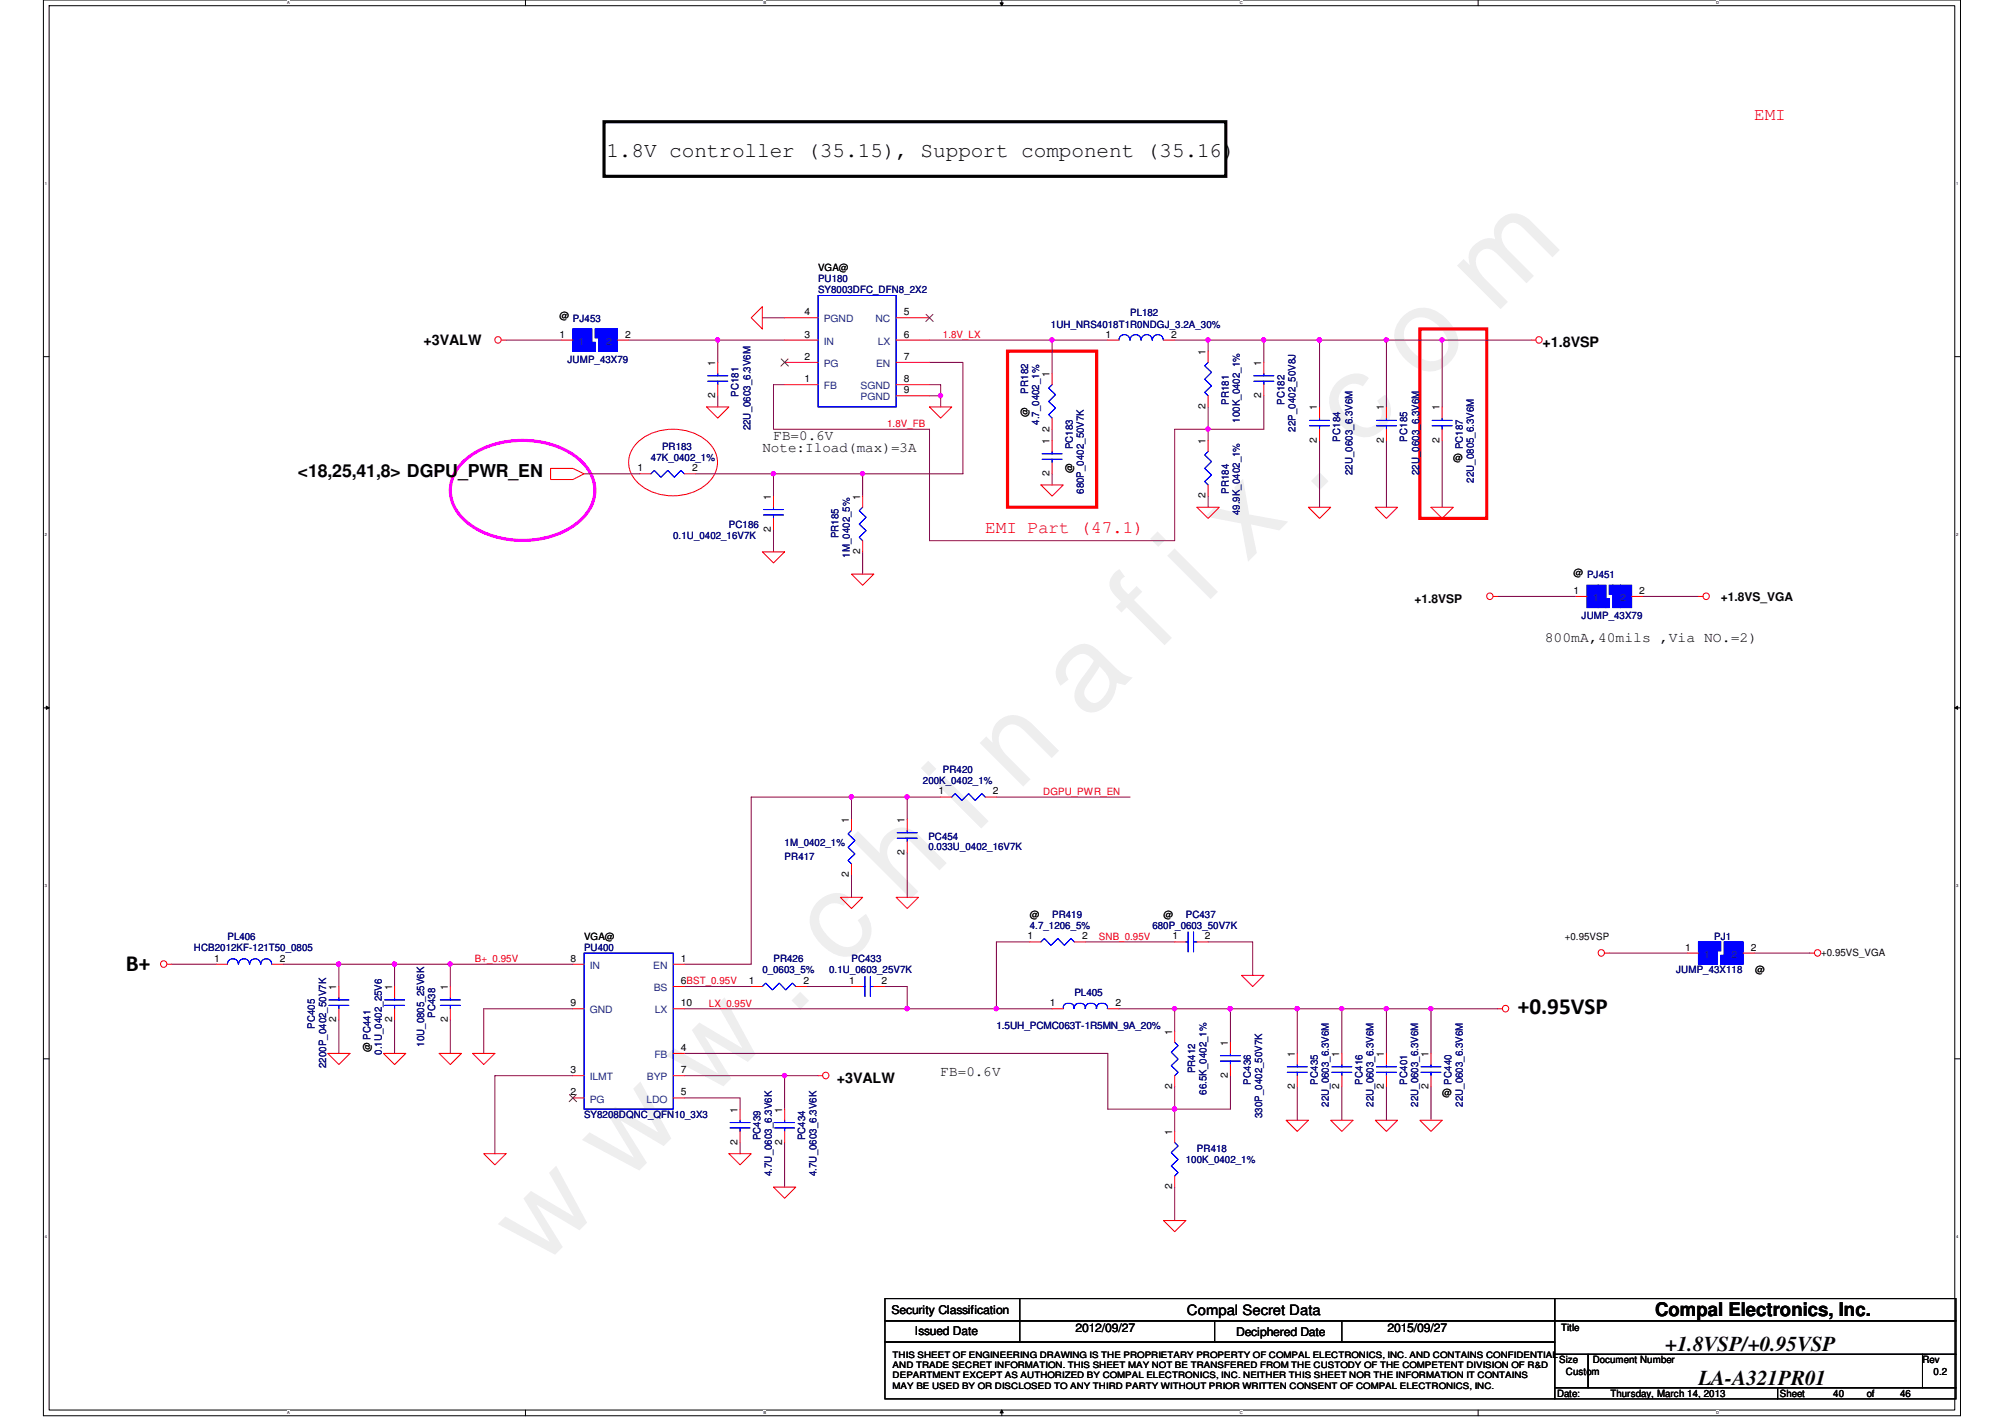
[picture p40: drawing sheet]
<svg xmlns="http://www.w3.org/2000/svg" width="297mm" height="210mm" viewBox="0 0 297 210" stroke-linecap="round" stroke-linejoin="round" font-family="sans-serif">
<defs><g id="words">
<text font-size="17.6" fill="#f0f" x="80.1" y="188" transform="rotate(-45 80.1 188)">w w w . c h i n a f i x . c o m</text>
<g font-size="3.4">
<text x="18.7" y="143.8">B+</text>
<text x="224.9" y="150.2">+0.95VSP</text>
</g>
<g font-size="3.1">
<text x="89.8" y="23.3">1.8V controller (35.15), Support component (35.16)</text>
<text x="246.7" y="200.2">+1.8VSP/+0.95VSP</text>
<text x="251.6" y="205.1">LA-A321PR01</text>
</g>
<text font-size="2.8" x="245.2" y="195">Compal Electronics, Inc.</text>
<g font-size="2.6" fill="#f00">
<text x="259.9" y="17.8">EMI</text>
<text x="146" y="78.9">EMI Part (47.1)</text>
</g>
<text font-size="2.6" x="44.1" y="70.6">&lt;18,25,41,8&gt; DGPU_PWR_EN</text>
<g font-size="2.1">
<text x="62.7" y="51.1">+3VALW</text>
<text x="228.5" y="51.4">+1.8VSP</text>
<text x="114.6" y="65.2">FB=0.6V</text>
<text x="112.9" y="66.9">Note:Iload(max)=3A</text>
<text x="228.9" y="95.1">800mA,40mils ,Via NO.=2)</text>
<text x="124" y="160.4">+3VALW</text>
<text x="139.4" y="159.3">FB=0.6V</text>
<text x="175.8" y="194.8">Compal Secret Data</text>
</g>
<g font-size="1.8">
<text x="209.5" y="89.3">+1.8VSP</text>
<text x="254.9" y="89">+1.8VS_VGA</text>
<text x="132.1" y="194.6">Security Classification</text>
<text x="135.5" y="197.8">Issued Date</text>
<text x="159.3" y="197.3">2012/09/27</text>
<text x="183.1" y="198">Deciphered Date</text>
<text x="205.6" y="197.3">2015/09/27</text>
</g>
<g font-size="1.5" fill="#000080">
<text x="121.2" y="41.8">PU180</text>
<text x="121.2" y="43.5">SY8003DFC_DFN8_2X2</text>
<text x="167.4" y="46.8">PL182</text>
<text x="84.1" y="53.7">JUMP_43X79</text>
<text x="155.7" y="48.6">1UH_NRS4018T1R0NDGJ_3.2A_30%</text>
<text x="109.4" y="58.8" transform="rotate(-90 109.4 58.8)">PC181</text>
<text x="152.3" y="58.3" transform="rotate(-90 152.3 58.3)">PR182</text>
<text x="182" y="59.9" transform="rotate(-90 182 59.9)">PR181</text>
<text x="190.3" y="59.9" transform="rotate(-90 190.3 59.9)">PC182</text>
<text x="111.2" y="63.8" transform="rotate(-90 111.2 63.8)">22U_0603_6.3V6M</text>
<text x="154" y="62.9" transform="rotate(-90 154 62.9)">4.7_0402_1%</text>
<text x="183.7" y="62.6" transform="rotate(-90 183.7 62.6)">100K_0402_1%</text>
<text x="191.9" y="63.9" transform="rotate(-90 191.9 63.9)">22P_0402_50V8J</text>
<text x="198.5" y="65.4" transform="rotate(-90 198.5 65.4)">PC184</text>
<text x="208.4" y="65.4" transform="rotate(-90 208.4 65.4)">PC185</text>
<text x="96.4" y="68.2">47K_0402_1%</text>
<text x="98.1" y="66.6">PR183</text>
<text x="158.9" y="66.5" transform="rotate(-90 158.9 66.5)">PC183</text>
<text x="200.4" y="70.4" transform="rotate(-90 200.4 70.4)">22U_0603_6.3V6M</text>
<text x="210.3" y="70.4" transform="rotate(-90 210.3 70.4)">22U_0603_6.3V6M</text>
<text x="216.7" y="66.5" transform="rotate(-90 216.7 66.5)">PC187</text>
<text x="218.4" y="71.5" transform="rotate(-90 218.4 71.5)">22U_0805_6.3V6M</text>
<text x="160.6" y="73.2" transform="rotate(-90 160.6 73.2)">680P_0402_50V7K</text>
<text x="182" y="73.2" transform="rotate(-90 182 73.2)">PR184</text>
<text x="183.7" y="76.3" transform="rotate(-90 183.7 76.3)">49.9K_0402_1%</text>
<text x="99.7" y="79.8">0.1U_0402_16V7K</text>
<text x="108" y="78.1">PC186</text>
<text x="124.2" y="79.8" transform="rotate(-90 124.2 79.8)">PR185</text>
<text x="125.9" y="82.6" transform="rotate(-90 125.9 82.6)">1M_0402_5%</text>
<text x="234.3" y="91.7">JUMP_43X79</text>
<text x="136.7" y="116.1">200K_0402_1%</text>
<text x="139.7" y="114.5">PR420</text>
<text x="116.2" y="125.3">1M_0402_1%</text>
<text x="137.5" y="124.4">PC454</text>
<text x="137.5" y="125.9">0.033U_0402_16V7K</text>
<text x="116.2" y="127.3">PR417</text>
<text x="152.6" y="137.6">4.7_1206_5%</text>
<text x="155.9" y="135.9">PR419</text>
<text x="170.7" y="137.6">680P_0603_50V7K</text>
<text x="175.7" y="135.9">PC437</text>
<text x="28.7" y="140.9">HCB2012KF-121T50_0805</text>
<text x="33.7" y="139.2">PL406</text>
<text x="86.5" y="140.9">PU400</text>
<text x="114.6" y="142.5">PR426</text>
<text x="126.1" y="142.5">PC433</text>
<text x="254" y="139.2">PJ1</text>
<text x="112.9" y="144.2">0_0603_5%</text>
<text x="122.8" y="144.2">0.1U_0603_25V7K</text>
<text x="159.2" y="147.5">PL405</text>
<text x="248.3" y="144.2">JUMP_43X118</text>
<text x="46.6" y="152.4" transform="rotate(-90 46.6 152.4)">PC405</text>
<text x="62.8" y="155.1" transform="rotate(-90 62.8 155.1)">10U_0805_25V6K</text>
<text x="64.5" y="150.7" transform="rotate(-90 64.5 150.7)">PC438</text>
<text x="147.6" y="152.4">1.5UH_PCMC063T-1R5MN_9A_20%</text>
<text x="48.3" y="158.2" transform="rotate(-90 48.3 158.2)">2200P_0402_50V7K</text>
<text x="56.6" y="156.2" transform="rotate(-90 56.6 156.2)">0.1U_0402_25V6</text>
<text x="177.1" y="159" transform="rotate(-90 177.1 159)">PR412</text>
<text x="185.3" y="160.7" transform="rotate(-90 185.3 160.7)">PC436</text>
<text x="195.2" y="160.7" transform="rotate(-90 195.2 160.7)">PC435</text>
<text x="201.8" y="160.7" transform="rotate(-90 201.8 160.7)">PC416</text>
<text x="208.4" y="160.7" transform="rotate(-90 208.4 160.7)">PC401</text>
<text x="215" y="160.7" transform="rotate(-90 215 160.7)">PC440</text>
<text x="86.5" y="165.7">SY8208DQNC_QFN10_3X3</text>
<text x="178.7" y="162.1" transform="rotate(-90 178.7 162.1)">66.5K_0402_1%</text>
<text x="187" y="165.6" transform="rotate(-90 187 165.6)">330P_0402_50V7K</text>
<text x="196.9" y="164" transform="rotate(-90 196.9 164)">22U_0603_6.3V6M</text>
<text x="203.5" y="164" transform="rotate(-90 203.5 164)">22U_0603_6.3V6M</text>
<text x="210.1" y="164" transform="rotate(-90 210.1 164)">22U_0603_6.3V6M</text>
<text x="216.7" y="164" transform="rotate(-90 216.7 164)">22U_0603_6.3V6M</text>
<text x="112.7" y="168.9" transform="rotate(-90 112.7 168.9)">PC439</text>
<text x="119.3" y="168.9" transform="rotate(-90 119.3 168.9)">PC434</text>
<text x="175.7" y="172.3">100K_0402_1%</text>
<text x="177.3" y="170.6">PR418</text>
<text x="114.3" y="174.2" transform="rotate(-90 114.3 174.2)">4.7U_0603_6.3V6K</text>
<text x="120.9" y="174.2" transform="rotate(-90 120.9 174.2)">4.7U_0603_6.3V6K</text>
</g>
<g font-size="1.5">
<text x="121.2" y="40.2">VGA@</text>
<text x="82.9" y="47.3">@ PJ453</text>
<text x="119.2" y="46.7">4</text>
<text x="133.9" y="46.7">5</text>
<text x="82.9" y="50">1</text>
<text x="92.6" y="50">2</text>
<text x="119.2" y="50">3</text>
<text x="119.2" y="53.3">2</text>
<text x="133.9" y="53.3">7</text>
<text x="133.9" y="50">6</text>
<text x="163.8" y="50">1</text>
<text x="173.5" y="50">2</text>
<text x="178.6" y="52.5" transform="rotate(-90 178.6 52.5)">1</text>
<text x="106" y="59" transform="rotate(-90 106 59)">2</text>
<text x="106" y="54.2" transform="rotate(-90 106 54.2)">1</text>
<text x="119.2" y="56.6">1</text>
<text x="133.9" y="56.6">8</text>
<text x="133.9" y="58.3">9</text>
<text x="155.5" y="55.8" transform="rotate(-90 155.5 55.8)">1</text>
<text x="186.9" y="59" transform="rotate(-90 186.9 59)">2</text>
<text x="186.9" y="54.2" transform="rotate(-90 186.9 54.2)">1</text>
<text x="152.3" y="61.8" transform="rotate(-90 152.3 61.8)">@</text>
<text x="155.5" y="65.7" transform="rotate(-90 155.5 65.7)">1</text>
<text x="155.5" y="63.9" transform="rotate(-90 155.5 63.9)">2</text>
<text x="178.6" y="65.7" transform="rotate(-90 178.6 65.7)">1</text>
<text x="178.6" y="60.6" transform="rotate(-90 178.6 60.6)">2</text>
<text x="195.1" y="65.6" transform="rotate(-90 195.1 65.6)">2</text>
<text x="195.1" y="60.8" transform="rotate(-90 195.1 60.8)">1</text>
<text x="205" y="65.6" transform="rotate(-90 205 65.6)">2</text>
<text x="205" y="60.8" transform="rotate(-90 205 60.8)">1</text>
<text x="213.3" y="65.6" transform="rotate(-90 213.3 65.6)">2</text>
<text x="213.3" y="60.8" transform="rotate(-90 213.3 60.8)">1</text>
<text x="94.4" y="69.8">1</text>
<text x="102.5" y="69.8">2</text>
<text x="155.5" y="70.5" transform="rotate(-90 155.5 70.5)">2</text>
<text x="158.9" y="70" transform="rotate(-90 158.9 70)">@</text>
<text x="215.3" y="68.2">@</text>
<text x="114.2" y="74" transform="rotate(-90 114.2 74)">1</text>
<text x="127.4" y="74" transform="rotate(-90 127.4 74)">1</text>
<text x="178.6" y="73.8" transform="rotate(-90 178.6 73.8)">2</text>
<text x="114.2" y="78.8" transform="rotate(-90 114.2 78.8)">2</text>
<text x="127.4" y="82.1" transform="rotate(-90 127.4 82.1)">2</text>
<text x="233.1" y="88">1</text>
<text x="233.1" y="85.3">@ PJ451</text>
<text x="242.9" y="88">2</text>
<text x="139" y="117.7">1</text>
<text x="147.1" y="117.7">2</text>
<text x="125.8" y="121.9" transform="rotate(-90 125.8 121.9)">1</text>
<text x="134" y="121.9" transform="rotate(-90 134 121.9)">1</text>
<text x="125.8" y="130" transform="rotate(-90 125.8 130)">2</text>
<text x="134" y="126.7" transform="rotate(-90 134 126.7)">2</text>
<text x="152.6" y="135.9">@</text>
<text x="172.4" y="135.9">@</text>
<text x="31.7" y="142.5">1</text>
<text x="41.4" y="142.5">2</text>
<text x="84.5" y="142.5">8</text>
<text x="86.5" y="139.2">VGA@</text>
<text x="100.9" y="142.5">1</text>
<text x="152.2" y="139.1">1</text>
<text x="160.3" y="139.1">2</text>
<text x="173.7" y="139.1">1</text>
<text x="178.5" y="139.1">2</text>
<text x="231.8" y="139.2">+0.95VSP</text>
<text x="249.6" y="140.8">1</text>
<text x="259.4" y="140.8">2</text>
<text x="269.8" y="141.6">+0.95VS_VGA</text>
<text x="49.8" y="146.6" transform="rotate(-90 49.8 146.6)">1</text>
<text x="58.1" y="146.6" transform="rotate(-90 58.1 146.6)">1</text>
<text x="66.3" y="146.6" transform="rotate(-90 66.3 146.6)">1</text>
<text x="84.5" y="149.1">9</text>
<text x="100.9" y="145.8">6BST_0.95V</text>
<text x="100.9" y="149.1">10</text>
<text x="111" y="145.8">1</text>
<text x="119" y="145.8">2</text>
<text x="125.8" y="145.8">1</text>
<text x="130.6" y="145.8">2</text>
<text x="155.5" y="149.1">1</text>
<text x="165.3" y="149.1">2</text>
<text x="260.1" y="144.2">@</text>
<text x="49.8" y="151.4" transform="rotate(-90 49.8 151.4)">2</text>
<text x="54.9" y="155.9" transform="rotate(-90 54.9 155.9)">@ PC441</text>
<text x="58.1" y="151.4" transform="rotate(-90 58.1 151.4)">2</text>
<text x="66.3" y="151.4" transform="rotate(-90 66.3 151.4)">2</text>
<text x="100.9" y="155.7">4</text>
<text x="173.6" y="153.2" transform="rotate(-90 173.6 153.2)">1</text>
<text x="181.9" y="154.9" transform="rotate(-90 181.9 154.9)">1</text>
<text x="84.5" y="159">3</text>
<text x="100.9" y="159">7</text>
<text x="173.6" y="161.3" transform="rotate(-90 173.6 161.3)">2</text>
<text x="181.9" y="159.7" transform="rotate(-90 181.9 159.7)">2</text>
<text x="191.8" y="161.3" transform="rotate(-90 191.8 161.3)">2</text>
<text x="191.8" y="156.5" transform="rotate(-90 191.8 156.5)">1</text>
<text x="198.4" y="161.3" transform="rotate(-90 198.4 161.3)">2</text>
<text x="198.4" y="156.5" transform="rotate(-90 198.4 156.5)">1</text>
<text x="205" y="161.3" transform="rotate(-90 205 161.3)">2</text>
<text x="205" y="156.5" transform="rotate(-90 205 156.5)">1</text>
<text x="211.6" y="161.3" transform="rotate(-90 211.6 161.3)">2</text>
<text x="211.6" y="156.5" transform="rotate(-90 211.6 156.5)">1</text>
<text x="84.5" y="162.3">2</text>
<text x="100.9" y="162.3">5</text>
<text x="109.3" y="164.8" transform="rotate(-90 109.3 164.8)">1</text>
<text x="115.9" y="164.8" transform="rotate(-90 115.9 164.8)">1</text>
<text x="213.7" y="162.3">@</text>
<text x="109.3" y="169.6" transform="rotate(-90 109.3 169.6)">2</text>
<text x="115.9" y="169.6" transform="rotate(-90 115.9 169.6)">2</text>
<text x="173.6" y="168.1" transform="rotate(-90 173.6 168.1)">1</text>
<text x="173.6" y="176.2" transform="rotate(-90 173.6 176.2)">2</text>
<text x="231.3" y="197.2">Title</text>
<text x="231" y="202">Size</text>
<text x="232" y="203.6">Custom</text>
<text x="236" y="202">Document Number</text>
<text x="284.8" y="202">Rev</text>
<text x="286.5" y="203.6">0.2</text>
<text x="230.7" y="206.9">Date:</text>
<text x="238.6" y="206.9">Thursday, March 14, 2013</text>
<text x="263.7" y="206.9">Sheet</text>
<text x="271.6" y="206.9">40</text>
<text x="276.6" y="206.9">of</text>
<text x="281.5" y="206.9">46</text>
</g>
<g font-size="1.5" fill="#004080">
<text x="122" y="47.8">PGND</text>
<text x="129.7" y="47.8">NC</text>
<text x="85.7" y="51.1">1</text>
<text x="89.8" y="51.1">2</text>
<text x="122" y="51.1">IN</text>
<text x="130" y="51.1">LX</text>
<text x="122" y="54.4">PG</text>
<text x="122" y="57.7">FB</text>
<text x="127.5" y="57.7">SGND</text>
<text x="127.5" y="59.3">PGND</text>
<text x="129.8" y="54.4">EN</text>
<text x="236" y="89">1</text>
<text x="240" y="89">2</text>
<text x="87.4" y="143.5">IN</text>
<text x="96.8" y="143.5">EN</text>
<text x="252.5" y="141.9">1</text>
<text x="256.5" y="141.9">2</text>
<text x="96.9" y="146.8">BS</text>
<text x="87.4" y="150.1">GND</text>
<text x="97" y="150.1">LX</text>
<text x="87.4" y="160">ILMT</text>
<text x="95.8" y="160">BYP</text>
<text x="96.9" y="156.7">FB</text>
<text x="87.4" y="163.3">PG</text>
<text x="95.8" y="163.3">LDO</text>
</g>
<g font-size="1.5" fill="#f00">
<text x="139.7" y="50">1.8V_LX</text>
<text x="131.4" y="63.2">1.8V_FB</text>
<text x="154.6" y="117.7">DGPU_PWR_EN</text>
<text x="70.4" y="142.5">B+_0.95V</text>
<text x="162.8" y="139.2">SNB_0.95V</text>
<text x="105" y="149.1">LX_0.95V</text>
</g>
<g font-size="1.3">
<text x="132.2" y="201.1">THIS SHEET OF ENGINEERING DRAWING IS THE PROPRIETARY PROPERTY OF COMPAL ELECTRONICS, INC. AND CONTAINS CONFIDENTIAL</text>
<text x="132.2" y="202.6">AND TRADE SECRET INFORMATION. THIS SHEET MAY NOT BE TRANSFERED FROM THE CUSTODY OF THE COMPETENT DIVISION OF R&amp;D</text>
<text x="132.2" y="204.2">DEPARTMENT EXCEPT AS AUTHORIZED BY COMPAL ELECTRONICS, INC. NEITHER THIS SHEET NOR THE INFORMATION IT CONTAINS</text>
<text x="132.2" y="205.7">MAY BE USED BY OR DISCLOSED TO ANY THIRD PARTY WITHOUT PRIOR WRITTEN CONSENT OF COMPAL ELECTRONICS, INC.</text>
</g>
<g font-size=".6">
<text x="42.5" y=".6">A</text>
<text x="113.1" y=".6">B</text>
<text x="183.7" y=".6">C</text>
<text x="254.3" y=".6">D</text>
<text x="6.6" y="27.4">1</text>
<text x="289.8" y="27.4">1</text>
<text x="6.6" y="79.4">2</text>
<text x="289.8" y="79.4">2</text>
<text x="6.6" y="131.4">3</text>
<text x="289.8" y="131.4">3</text>
<text x="6.6" y="183.4">4</text>
<text x="289.8" y="183.4">4</text>
<text x="42.5" y="209.5">A</text>
<text x="113.1" y="209.5">B</text>
<text x="183.7" y="209.5">C</text>
<text x="254.3" y="209.5">D</text>
</g>
</g></defs>
<path d="M6.4 0h284v209.7h-284zM7.3 .8h282.3v208.1h-282.3z" fill="none" stroke="#000" stroke-width=".15"/>
<g fill="#fff">
<path d="M42.5 .1h.4v.7h-.4z"/>
<path d="M42.5 209h.4v.6h-.4z"/>
</g>
<path d="M77.8 0v.8M77.8 208.9v.8" fill="none" stroke="#000" stroke-width=".15"/>
<g fill="#fff">
<path d="M113.1 .1h.4v.7h-.4z"/>
<path d="M113.1 209h.4v.6h-.4z"/>
</g>
<path d="M148.2 .4h.4l-.2 .4zM148.4 0v.8M148.4 208.9l.2 .4h-.4zM148.4 208.9v.8" fill="none" stroke="#000" stroke-width=".15"/>
<path d="M148.2 .4h.4l-.2 .4zM148.4 208.9l.2 .4h-.4z" fill="#000"/>
<g fill="#fff">
<path d="M183.7 .1h.4v.7h-.4z"/>
<path d="M183.7 209h.4v.6h-.4z"/>
</g>
<path d="M219 0v.8M219 208.9v.8" fill="none" stroke="#000" stroke-width=".15"/>
<g fill="#fff">
<path d="M254.3 .1h.3v.7h-.3z"/>
<path d="M254.3 209h.3v.6h-.3z"/>
<path d="M6.6 26.8h.3v.7h-.3z"/>
<path d="M289.8 26.8h.3v.7h-.3z"/>
<path d="M6.6 78.8h.3v.7h-.3z"/>
<path d="M289.8 78.8h.3v.7h-.3z"/>
</g>
<path d="M6.4 52.8h.9M289.6 52.8h.8" fill="none" stroke="#000" stroke-width=".15"/>
<g fill="#fff">
<path d="M6.6 130.9h.3v.6h-.3z"/>
<path d="M289.8 130.9h.3v.6h-.3z"/>
</g>
<path d="M6.4 104.9h.9M6.9 104.6l.4 .3-.4 .2zM289.6 104.9l.4-.3v.5zM289.6 104.9h.8" fill="none" stroke="#000" stroke-width=".15"/>
<path d="M6.9 104.6l.4 .3-.4 .2zM289.6 104.9l.4-.3v.5z" fill="#000"/>
<g fill="#fff">
<path d="M6.6 182.8h.3v.7h-.3z"/>
<path d="M289.8 182.8h.3v.7h-.3z"/>
</g>
<path d="M6.4 156.8h.9M289.6 156.8h.8" fill="none" stroke="#000" stroke-width=".15"/>
<path d="M89.5 18h92.1v8.1h-92.1z" fill="none" stroke="#000" stroke-width=".47"/>
<path d="M68.9 68.1a14 14 0 0 1 13.9-1.9 8.1 8.1 0 0 1 5.2 5.4 5.8 5.8 0 0 1-2.1 5.6 13.9 13.9 0 0 1-13.9 1.8 8.1 8.1 0 0 1-5.2-5.4 5.9 5.9 0 0 1 2.1-5.5z" fill="none" stroke="#f0f" stroke-width=".47"/>
<path d="M137.7 80.1h36.3M243.4 88.3h8.2M25.4 142.8h6.6M66.7 142.8h18.2M66.7 151.1v4.9M101.4 156h62.7" fill="none" stroke="#800040" stroke-width=".15"/>
<circle cx="66.7" cy="142.8" r=".32" fill="#f0f"/>
<circle cx="66.7" cy="142.8" r=".32" fill="none" stroke="#f0f" stroke-width=".15"/>
<path d="M58.5 142.8h8.2v3.3M101.4 149.4h33" fill="none" stroke="#800040" stroke-width=".15"/>
<circle cx="58.4" cy="142.8" r=".32" fill="#f0f"/>
<circle cx="58.4" cy="142.8" r=".32" fill="none" stroke="#f0f" stroke-width=".15"/>
<path d="M50.2 142.8h8.3v3.3M58.5 151.1v4.9" fill="none" stroke="#800040" stroke-width=".15"/>
<circle cx="50.2" cy="142.8" r=".32" fill="#f0f"/>
<circle cx="50.2" cy="142.8" r=".32" fill="none" stroke="#f0f" stroke-width=".15"/>
<path d="M41.9 142.8h8.3v3.3M50.2 151.1v4.9M238.4 141.2h11.6M259.9 141.2h8.2" fill="none" stroke="#800040" stroke-width=".15"/>
<g fill="none" stroke="#f00" stroke-width=".15">
<path d="M251.6 88.3h.7M24.8 142.8h.6M48.6 156h3.3l-1.7 1.7zM56.8 156h3.3l-1.6 1.7zM65.1 156h3.3l-1.7 1.7zM237.7 141.2h.7M268.1 141.2h.7"/>
<circle cx="252.8" cy="88.3" r=".48"/>
<circle cx="24.2" cy="142.8" r=".48"/>
<circle cx="237.2" cy="141.2" r=".48"/>
<circle cx="269.3" cy="141.2" r=".48"/>
</g>
<g fill="none" stroke="#000" stroke-width=".15">
<path d="M131.1 192.4h99.2v3.3h-99.2zM131.1 195.7h99.2v3.1h-99.2zM131.1 198.8h99.2v8.4h-99.2zM151.1 192.4v6.4M180 195.7v3.1M198.8 195.7v3.1M230.3 192.4h59.5v3.3h-59.5zM230.3 195.7h59.5v4.9h-59.5zM230.3 200.6h5v5h-5zM230.3 205.6h33.1v1.6h-33.1zM235.3 200.6h49.5v5h-49.5zM263.4 205.6h26.4v1.6h-26.4z"/>
<path d="M284.8 200.6h5v5h-5z"/>
</g>
<path d="M251.6 139.5h1.7v3.3h-1.7z" fill-rule="evenodd" fill="#00f"/>
<path d="M251.6 139.5h1.7v3.3h-1.7z" fill="none" stroke="#00f" stroke-width=".15"/>
<path d="M253.3 139.5h1.1v3.3h-1.1z" fill-rule="evenodd" fill="#00f"/>
<path d="M253.3 139.5h1.1v3.3h-1.1z" fill="none" stroke="#00f" stroke-width=".15"/>
<path d="M254.4 139.5h.5v1.3h-.5z" fill-rule="evenodd" fill="#00f"/>
<path d="M254.4 139.5h.5v1.3h-.5z" fill="none" stroke="#00f" stroke-width=".15"/>
<path d="M254.9 141.5h.5v1.3h-.5z" fill-rule="evenodd" fill="#00f"/>
<path d="M254.9 141.5h.5v1.3h-.5z" fill="none" stroke="#00f" stroke-width=".15"/>
<path d="M255.4 139.5h1.2v3.3h-1.2z" fill-rule="evenodd" fill="#00f"/>
<path d="M255.4 139.5h1.2v3.3h-1.2z" fill="none" stroke="#00f" stroke-width=".15"/>
<path d="M256.6 139.5h1.6v3.3h-1.6z" fill-rule="evenodd" fill="#00f"/>
<path d="M256.6 139.5h1.6v3.3h-1.6z" fill="none" stroke="#00f" stroke-width=".15"/>
<path d="M251.6 139.5h1.7v3.3h-1.7z" fill-rule="evenodd" fill="#00f"/>
<path d="M251.6 139.5h1.7v3.3h-1.7z" fill="none" stroke="#00f" stroke-width=".15"/>
<path d="M253.3 139.5h1.1v3.3h-1.1z" fill-rule="evenodd" fill="#00f"/>
<path d="M253.3 139.5h1.1v3.3h-1.1z" fill="none" stroke="#00f" stroke-width=".15"/>
<path d="M254.4 139.5h.5v1.3h-.5z" fill-rule="evenodd" fill="#00f"/>
<path d="M254.4 139.5h.5v1.3h-.5z" fill="none" stroke="#00f" stroke-width=".15"/>
<path d="M254.9 141.5h.5v1.3h-.5z" fill-rule="evenodd" fill="#00f"/>
<path d="M254.9 141.5h.5v1.3h-.5z" fill="none" stroke="#00f" stroke-width=".15"/>
<path d="M255.4 139.5h1.2v3.3h-1.2z" fill-rule="evenodd" fill="#00f"/>
<path d="M255.4 139.5h1.2v3.3h-1.2z" fill="none" stroke="#00f" stroke-width=".15"/>
<path d="M256.6 139.5h1.6v3.3h-1.6z" fill-rule="evenodd" fill="#00f"/>
<path d="M256.6 139.5h1.6v3.3h-1.6zM65.2 148.9h3M65.2 148.1h3M66.7 147.8v.3M66.7 148.9v.5" fill="none" stroke="#00f" stroke-width=".15"/>
<path d="M66.7 146.1v1.7M66.7 149.4v1.7M250 141.2h1.6M258.2 141.2h1.7" fill="none" stroke="#f00" stroke-width=".15"/>
<path d="M236.8 86.7h1.1v3.3h-1.1z" fill-rule="evenodd" fill="#00f"/>
<path d="M236.8 86.7h1.1v3.3h-1.1z" fill="none" stroke="#00f" stroke-width=".15"/>
<path d="M237.9 88.7h.5v1.3h-.5z" fill-rule="evenodd" fill="#00f"/>
<path d="M237.9 88.7h.5v1.3h-.5z" fill="none" stroke="#00f" stroke-width=".15"/>
<path d="M238.4 86.7h.5v1.3h-.5z" fill-rule="evenodd" fill="#00f"/>
<path d="M238.4 86.7h.5v1.3h-.5z" fill="none" stroke="#00f" stroke-width=".15"/>
<path d="M238.9 86.7h1.2v3.3h-1.2z" fill-rule="evenodd" fill="#00f"/>
<path d="M238.9 86.7h1.2v3.3h-1.2z" fill="none" stroke="#00f" stroke-width=".15"/>
<path d="M240.1 86.7h1.6v3.3h-1.6z" fill-rule="evenodd" fill="#00f"/>
<path d="M240.1 86.7h1.6v3.3h-1.6z" fill="none" stroke="#00f" stroke-width=".15"/>
<path d="M236.8 86.7h1.1v3.3h-1.1z" fill-rule="evenodd" fill="#00f"/>
<path d="M236.8 86.7h1.1v3.3h-1.1z" fill="none" stroke="#00f" stroke-width=".15"/>
<path d="M237.9 88.7h.5v1.3h-.5z" fill-rule="evenodd" fill="#00f"/>
<path d="M237.9 88.7h.5v1.3h-.5z" fill="none" stroke="#00f" stroke-width=".15"/>
<path d="M238.4 86.7h.5v1.3h-.5z" fill-rule="evenodd" fill="#00f"/>
<path d="M238.4 86.7h.5v1.3h-.5z" fill="none" stroke="#00f" stroke-width=".15"/>
<path d="M238.9 86.7h1.2v3.3h-1.2z" fill-rule="evenodd" fill="#00f"/>
<path d="M238.9 86.7h1.2v3.3h-1.2z" fill="none" stroke="#00f" stroke-width=".15"/>
<path d="M240.1 86.7h1.6v3.3h-1.6z" fill-rule="evenodd" fill="#00f"/>
<g fill="none" stroke="#00f" stroke-width=".15">
<path d="M240.1 86.7h1.6v3.3h-1.6zM35.3 142.8a.8 .8 0 0 0-.8-.8 .8 .8 0 0 0-.8 .8M37 142.8a.8 .8 0 0 0-.9-.8 .8 .8 0 0 0-.8 .8M37 142.8a.8 .8 0 0 1 .8-.8 .8 .8 0 0 1 .8 .8M40.3 142.8a.8 .8 0 0 0-.8-.8 .8 .8 0 0 0-.9 .8M48.7 148.9h3M48.7 148.1h3M50.2 147.8v.3M50.2 148.9v.5M57 148.9h2.9M57 148.1h2.9M58.5 147.8v.3"/>
<path d="M58.5 148.9v.5"/>
</g>
<path d="M241.7 88.3h1.7M32 142.8h1.7M40.3 142.8h1.6M50.2 146.1v1.7M50.2 149.4v1.7M58.5 146.1v1.7M58.5 149.4v1.7" fill="none" stroke="#f00" stroke-width=".15"/>
<circle cx="66.7" cy="142.8" r=".32" fill="#f0f"/>
<circle cx="66.7" cy="142.8" r=".32" fill="none" stroke="#f0f" stroke-width=".15"/>
<circle cx="58.4" cy="142.8" r=".32" fill="#f0f"/>
<circle cx="58.4" cy="142.8" r=".32" fill="none" stroke="#f0f" stroke-width=".15"/>
<circle cx="50.2" cy="142.8" r=".32" fill="#f0f"/>
<circle cx="50.2" cy="142.8" r=".32" fill="none" stroke="#f0f" stroke-width=".15"/>
<use href="#words"/>
</svg>
